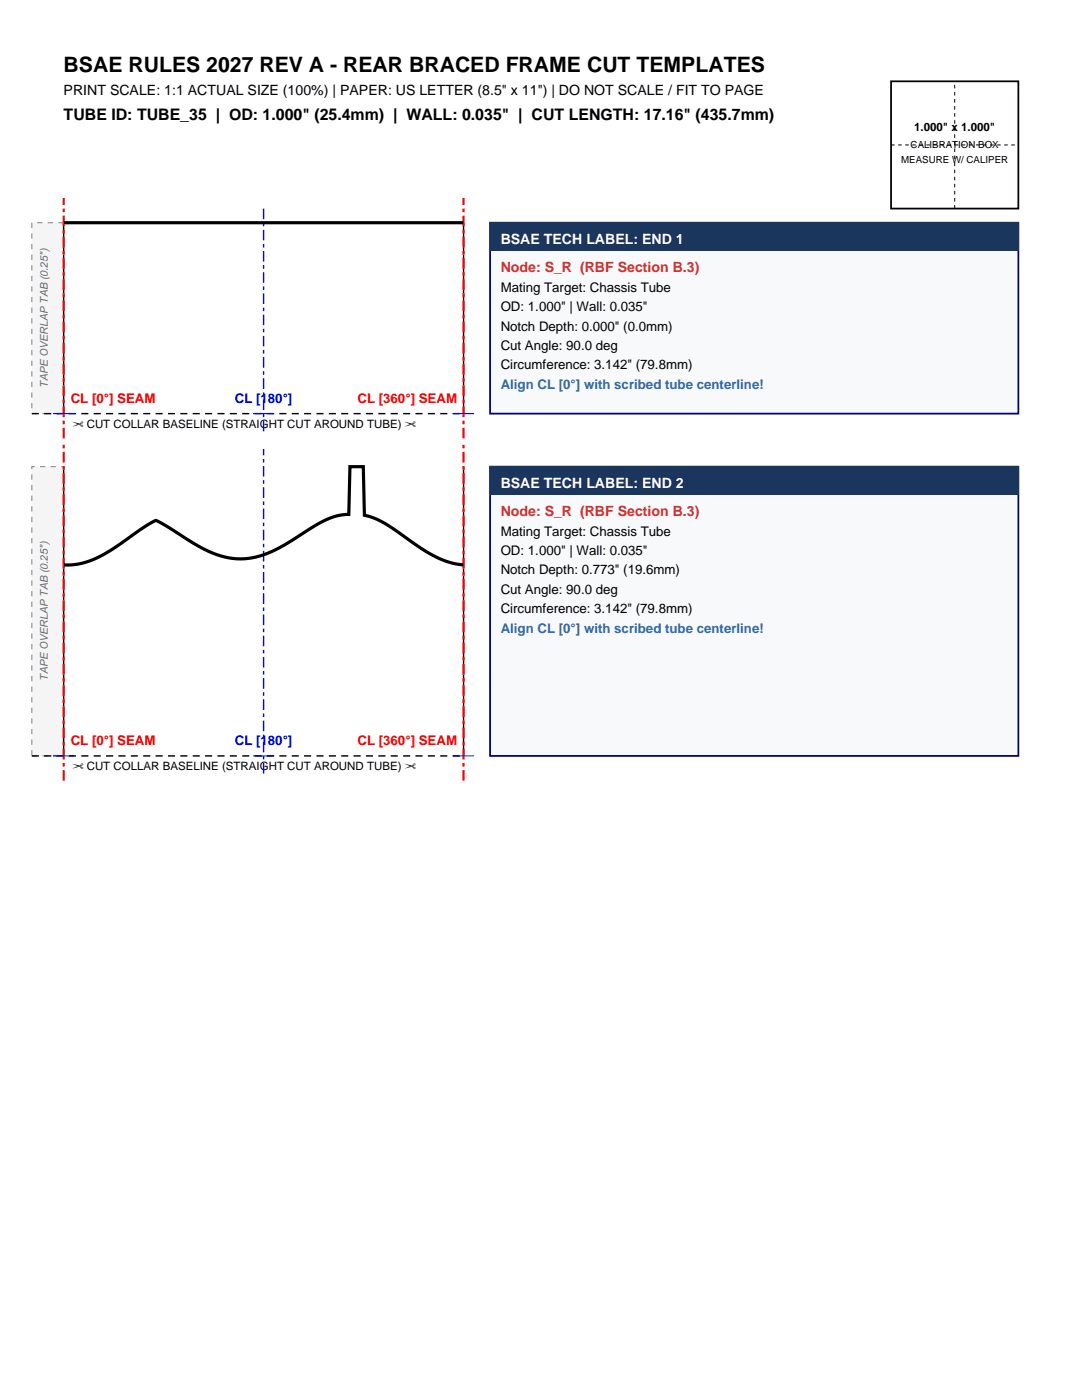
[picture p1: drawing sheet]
<svg xmlns="http://www.w3.org/2000/svg" width="216mm" height="279mm" viewBox="0 0 216 279" stroke-linecap="round" stroke-linejoin="round" font-family="sans-serif">
<defs><g id="words">
<text font-size="4.2" x="12.7" y="14.5">BSAE RULES 2027 REV A - REAR BRACED FRAME CUT TEMPLATES</text>
<text font-size="3.2" x="12.7" y="24">TUBE ID: TUBE_35 | OD: 1.000&quot; (25.4mm) | WALL: 0.035&quot; | CUT LENGTH: 17.16&quot; (435.7mm)</text>
<text font-size="2.8" x="12.7" y="19.1">PRINT SCALE: 1:1 ACTUAL SIZE (100%) | PAPER: US LETTER (8.5&quot; x 11&quot;) | DO NOT SCALE / FIT TO PAGE</text>
<g font-size="2.8" fill="#fff">
<text x="99.9" y="48.7">BSAE TECH LABEL: END 1</text>
<text x="99.9" y="97.4">BSAE TECH LABEL: END 2</text>
</g>
<g font-size="2.8" fill="#c53030">
<text x="99.9" y="54.3">Node: S_R (RBF Section B.3)</text>
<text x="99.9" y="103">Node: S_R (RBF Section B.3)</text>
</g>
<g font-size="2.6">
<text x="99.9" y="58.2">Mating Target: Chassis Tube</text>
<text x="99.9" y="62.1">OD: 1.000&quot; | Wall: 0.035&quot;</text>
<text x="99.9" y="66">Notch Depth: 0.000&quot; (0.0mm)</text>
<text x="99.9" y="69.8">Cut Angle: 90.0 deg</text>
<text x="99.9" y="73.7">Circumference: 3.142&quot; (79.8mm)</text>
<text x="99.9" y="106.9">Mating Target: Chassis Tube</text>
<text x="99.9" y="110.8">OD: 1.000&quot; | Wall: 0.035&quot;</text>
<text x="99.9" y="114.7">Notch Depth: 0.773&quot; (19.6mm)</text>
<text x="99.9" y="118.5">Cut Angle: 90.0 deg</text>
<text x="99.9" y="122.4">Circumference: 3.142&quot; (79.8mm)</text>
</g>
<g font-size="2.6" fill="#2b6cb0">
<text x="99.9" y="77.6">Align CL [0°] with scribed tube centerline!</text>
<text x="99.9" y="126.3">Align CL [0°] with scribed tube centerline!</text>
</g>
<g font-size="2.6" fill="#f00">
<text x="14.1" y="80.4">CL [0°] SEAM</text>
<text x="71.3" y="80.4">CL [360°] SEAM</text>
<text x="14.1" y="148.7">CL [0°] SEAM</text>
<text x="71.3" y="148.7">CL [360°] SEAM</text>
</g>
<g font-size="2.6" fill="#00f">
<text x="46.9" y="80.4">CL [180°]</text>
<text x="46.9" y="148.7">CL [180°]</text>
</g>
<g font-size="2.3">
<text x="182.4" y="26.1">1.000&quot; x 1.000&quot;</text>
<text x="14.5" y="85.4">✂ CUT COLLAR BASELINE (STRAIGHT CUT AROUND TUBE) ✂</text>
<text x="14.5" y="153.7">✂ CUT COLLAR BASELINE (STRAIGHT CUT AROUND TUBE) ✂</text>
</g>
<g font-size="2.1" fill="#696969">
<text x="9.5" y="77.3" transform="rotate(-90 9.5 77.3)">TAPE OVERLAP TAB (0.25&quot;)</text>
<text x="9.5" y="135.8" transform="rotate(-90 9.5 135.8)">TAPE OVERLAP TAB (0.25&quot;)</text>
</g>
<g font-size="1.9">
<text x="181.7" y="29.6">CALIBRATION BOX</text>
<text x="179.8" y="32.5">MEASURE W/ CALIPER</text>
</g>
</g></defs>
<path d="M177.8 16.2h25.4v25.4h-25.4z" fill="none" stroke="#000" stroke-width=".35"/>
<path d="M177.8 28.9h25.4M190.5 41.6v-25.4" fill="none" stroke="#000" stroke-width=".2" stroke-dasharray=".7 .7" stroke-linecap="butt"/>
<path d="M6.3 44.4h6.4v38.1h-6.4z" fill-rule="evenodd" fill="#f5f5f5" stroke="#808080" stroke-width=".2" stroke-dasharray="1.1 1.1" stroke-linecap="butt"/>
<path d="M6.3 82.5h86.2" fill="none" stroke="#000" stroke-width=".28" stroke-dasharray="1.4 1.1" stroke-linecap="butt"/>
<path d="M12.7 44.4v38.1M92.5 44.4v38.1" fill="none" stroke="#000" stroke-width=".28"/>
<path d="M12.7 87.5v-48M92.5 87.5v-48" fill="none" stroke="#f00" stroke-width=".42" stroke-dasharray="2.1 .7 .7 .7" stroke-linecap="butt"/>
<path d="M52.6 86.1v-45.2" fill="none" stroke="#00f" stroke-width=".28" stroke-dasharray="2.1 .7 .7 .7" stroke-linecap="butt"/>
<path d="M10.6 82.5h4.2M50.5 82.5h4.2M90.4 82.5h4.2" fill="none" stroke="#00f" stroke-width=".21"/>
<path d="M12.7 44.4h79.8" fill="none" stroke="#000" stroke-width=".63" stroke-linecap="butt"/>
<path d="M97.8 44.4h105.4v38.1h-105.4z" fill-rule="evenodd" fill="#f8f9fa" stroke="#000080" stroke-width=".35"/>
<path d="M97.8 44.4h105.4v5.7h-105.4z" fill-rule="evenodd" fill="#1a365d"/>
<path d="M6.3 93.1h6.4v57.8h-6.4z" fill-rule="evenodd" fill="#f5f5f5" stroke="#808080" stroke-width=".2" stroke-dasharray="1.1 1.1" stroke-linecap="butt"/>
<path d="M6.3 150.9h86.2" fill="none" stroke="#000" stroke-width=".28" stroke-dasharray="1.4 1.1" stroke-linecap="butt"/>
<path d="M12.7 93.1v57.8M92.5 93.1v57.8" fill="none" stroke="#000" stroke-width=".28"/>
<path d="M12.7 155.8v-67.6M92.5 155.8v-67.6" fill="none" stroke="#f00" stroke-width=".42" stroke-dasharray="2.1 .7 .7 .7" stroke-linecap="butt"/>
<path d="M52.6 154.4v-64.8" fill="none" stroke="#00f" stroke-width=".28" stroke-dasharray="2.1 .7 .7 .7" stroke-linecap="butt"/>
<path d="M10.6 150.9h4.2M50.5 150.9h4.2M90.4 150.9h4.2" fill="none" stroke="#00f" stroke-width=".21"/>
<path d="M12.7 112.7h1.6l1.7-.2 1.8-.5 1.8-.8 2.9-1.6 5.8-4.1 2.2-1.3a1.42 1.42 0 0 1 1.8 .2l6.4 4.1 3.1 1.6 3.4 1.1 3.1 .3 3.1-.4 3.1-1.2 2.4-1.2 5.6-3.6 2.4-1.3a10.9 10.9 0 0 1 4.7-1.1l.2-9.6h2.7l.2 9.7a22.7 22.7 0 0 1 8.5 4.6l3.5 2.5 2.7 1.4 2.7 1 2.4 .4" fill="none" stroke="#000" stroke-width=".63" stroke-linecap="butt"/>
<path d="M97.8 93.1h105.4v57.8h-105.4z" fill-rule="evenodd" fill="#f8f9fa" stroke="#000080" stroke-width=".35"/>
<path d="M97.8 93.1h105.4v5.7h-105.4z" fill-rule="evenodd" fill="#1a365d"/>
<use href="#words"/>
</svg>
